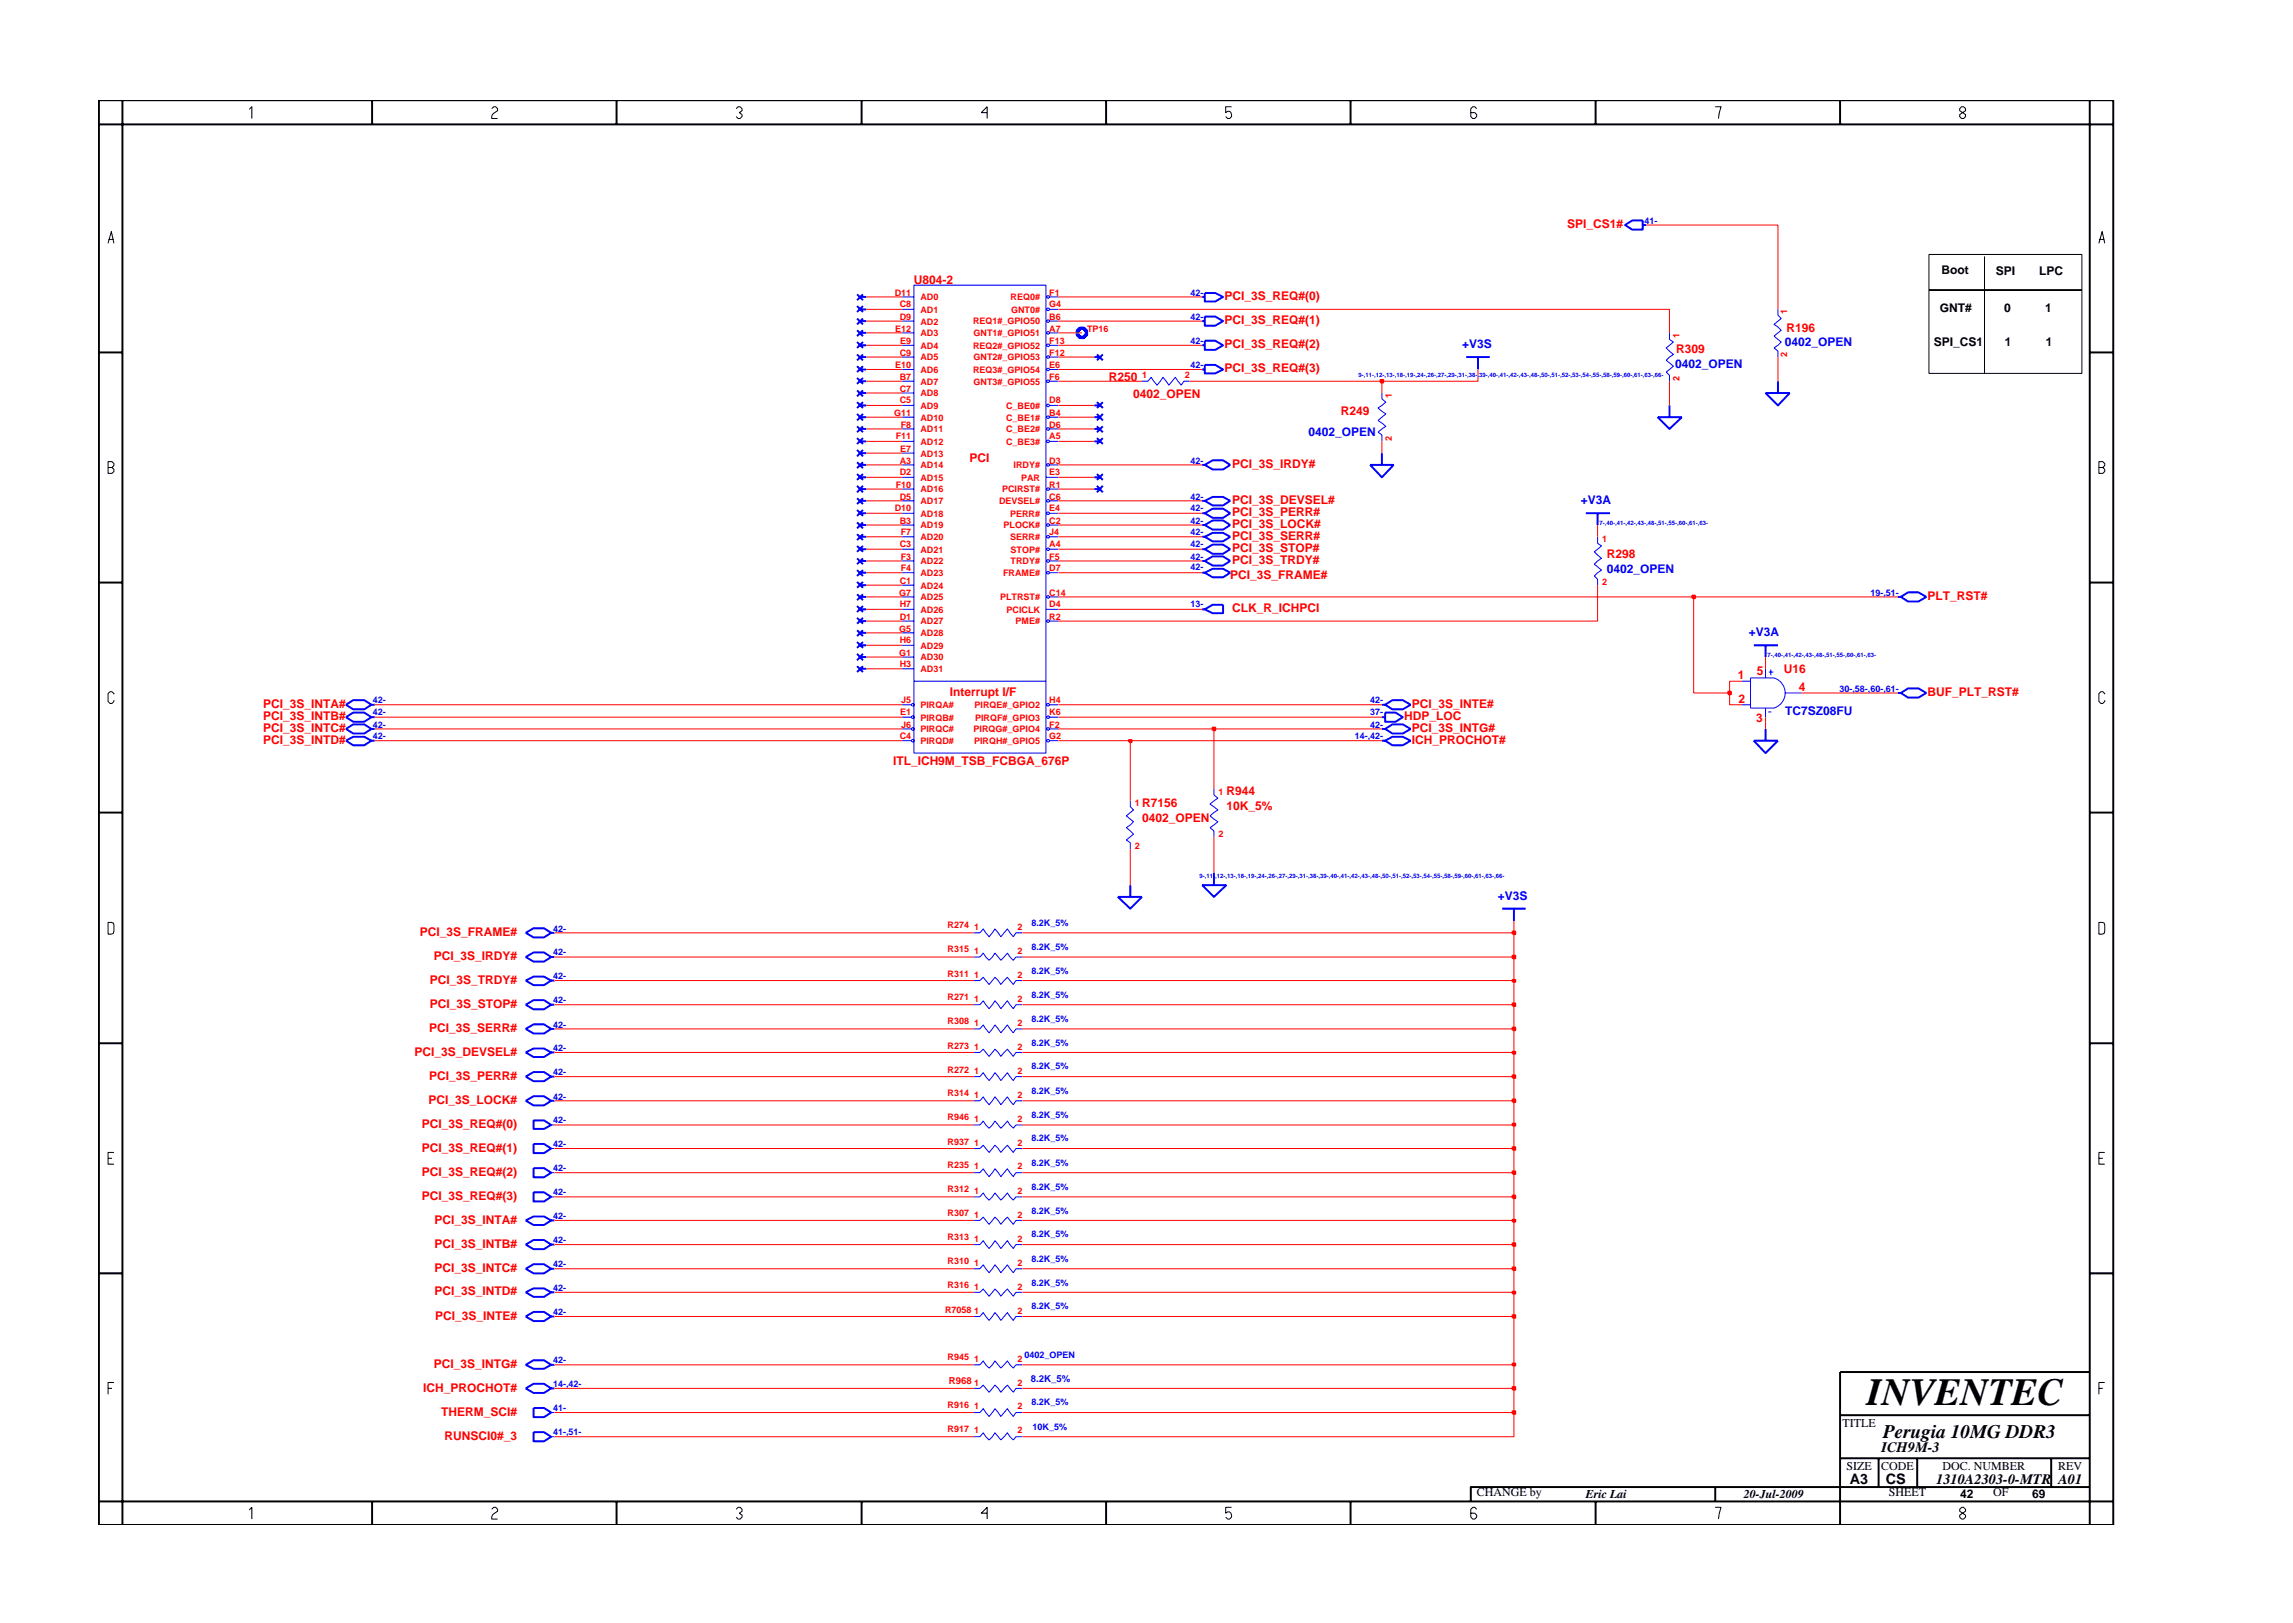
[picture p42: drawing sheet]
<svg xmlns="http://www.w3.org/2000/svg" width="297mm" height="210mm" viewBox="0 0 297 210" stroke-linecap="round" stroke-linejoin="round" font-family="sans-serif">
<defs><g id="words">
<text font-size="5" x="241.8" y="182">INVENTEC</text>
<text font-size="2.5" x="244" y="186.3">Perugia 10MG DDR3</text>
<g font-size="1.9">
<text x="243.7" y="188.1">ICH9M-3</text>
<text x="239.6" y="192.2">A3</text>
<text x="244.3" y="192.3">CS</text>
<text x="250.8" y="192.2">1310A2303-0-MTR</text>
<text x="266.6" y="192.2">A01</text>
</g>
<g font-size="1.6" fill="#f00">
<text x="203" y="29.6">SPI_CS1#</text>
<text x="118.4" y="36.8">U804-2</text>
<text x="158.6" y="38.9">PCI_3S_REQ#(0)</text>
<text x="158.6" y="45.1">PCI_3S_REQ#(2)</text>
<text x="158.6" y="42">PCI_3S_REQ#(1)</text>
<text x="217.1" y="45.7">R309</text>
<text x="231.4" y="43">R196</text>
<text x="143.6" y="49.3">R250</text>
<text x="146.8" y="51.5">0402_OPEN</text>
<text x="158.6" y="48.2">PCI_3S_REQ#(3)</text>
<text x="173.7" y="53.8">R249</text>
<text x="125.6" y="59.9">PCI</text>
<text x="159.6" y="65.3">PCI_3S_DEVSEL#</text>
<text x="159.6" y="60.6">PCI_3S_IRDY#</text>
<text x="159.6" y="66.8">PCI_3S_PERR#</text>
<text x="159.6" y="68.4">PCI_3S_LOCK#</text>
<text x="159.6" y="70">PCI_3S_SERR#</text>
<text x="159.6" y="71.5">PCI_3S_STOP#</text>
<text x="159.4" y="75">PCI_3S_FRAME#</text>
<text x="159.6" y="73.1">PCI_3S_TRDY#</text>
<text x="208.1" y="72.2">R298</text>
<text x="249.7" y="77.7">PLT_RST#</text>
<text x="159.6" y="79.3">CLK_R_ICHPCI</text>
<text x="225.1" y="88">1</text>
<text x="227.6" y="87.4">5</text>
<text x="231.1" y="87.2">U16</text>
<text x="233" y="89.5">4</text>
<text x="34.1" y="94.8">PCI_3S_INTC#</text>
<text x="34.1" y="93.2">PCI_3S_INTB#</text>
<text x="34.1" y="91.7">PCI_3S_INTA#</text>
<text x="123" y="90.2">Interrupt I/F</text>
<text x="181.9" y="93.2">HDP_LOC</text>
<text x="182.9" y="94.8">PCI_3S_INTG#</text>
<text x="182.9" y="91.7">PCI_3S_INTE#</text>
<text x="225.2" y="91.1">2</text>
<text x="227.5" y="93.5">3</text>
<text x="249.7" y="90.2">BUF_PLT_RST#</text>
<text x="34.1" y="96.4">PCI_3S_INTD#</text>
<text x="115.7" y="99.1">ITL_ICH9M_TSB_FCBGA_676P</text>
<text x="182.9" y="96.4">ICH_PROCHOT#</text>
<text x="147.9" y="104.5">R7156</text>
<text x="147.9" y="106.5">0402_OPEN</text>
<text x="158.9" y="104.9">10K_5%</text>
<text x="158.9" y="103">R944</text>
<text x="54.4" y="121.3">PCI_3S_FRAME#</text>
<text x="56.2" y="124.4">PCI_3S_IRDY#</text>
<text x="55.7" y="130.6">PCI_3S_STOP#</text>
<text x="55.7" y="127.4">PCI_3S_TRDY#</text>
<text x="53.7" y="136.8">PCI_3S_DEVSEL#</text>
<text x="55.6" y="133.7">PCI_3S_SERR#</text>
<text x="55.5" y="143">PCI_3S_LOCK#</text>
<text x="55.6" y="139.9">PCI_3S_PERR#</text>
<text x="54.7" y="149.2">PCI_3S_REQ#(1)</text>
<text x="54.7" y="146.2">PCI_3S_REQ#(0)</text>
<text x="54.7" y="155.5">PCI_3S_REQ#(3)</text>
<text x="54.7" y="152.3">PCI_3S_REQ#(2)</text>
<text x="56.3" y="158.5">PCI_3S_INTA#</text>
<text x="56.3" y="161.6">PCI_3S_INTB#</text>
<text x="56.3" y="167.8">PCI_3S_INTD#</text>
<text x="56.3" y="164.8">PCI_3S_INTC#</text>
<text x="56.4" y="171">PCI_3S_INTE#</text>
<text x="56.2" y="177.2">PCI_3S_INTG#</text>
<text x="54.8" y="180.3">ICH_PROCHOT#</text>
<text x="57.2" y="183.4">THERM_SCI#</text>
<text x="57.6" y="186.5">RUNSCI0#_3</text>
</g>
<g font-size="1.6">
<text x="251.5" y="35.5">Boot</text>
<text x="258.5" y="35.6">SPI</text>
<text x="264.2" y="35.7">LPC</text>
<text x="251.3" y="40.4">GNT#</text>
<text x="259.6" y="40.4">0</text>
<text x="264.9" y="40.4">1</text>
<text x="250.5" y="44.8">SPI_CS1</text>
<text x="259.7" y="44.8">1</text>
<text x="265" y="44.8">1</text>
<text x="238.7" y="184.8">TITLE</text>
<text x="239.2" y="190.4">SIZE</text>
<text x="243.7" y="190.4">CODE</text>
<text x="251.6" y="190.4">DOC. NUMBER</text>
<text x="266.6" y="190.4">REV</text>
<text x="191.3" y="193.9">CHANGE by</text>
<text x="205.4" y="194.1">Eric Lai</text>
<text x="225.9" y="194.1">20-Jul-2009</text>
<text x="244.7" y="193.9">SHEET</text>
<text x="253.9" y="194.1">42</text>
<text x="258.2" y="193.9">OF</text>
<text x="263.3" y="194.1">69</text>
</g>
<g font-size="1.6" fill="#00f">
<text x="189.4" y="45.1">+V3S</text>
<text x="217" y="47.7">0402_OPEN</text>
<text x="231.2" y="44.9">0402_OPEN</text>
<text x="169.5" y="56.5">0402_OPEN</text>
<text x="204.8" y="65.3">+V3A</text>
<text x="208.1" y="74.2">0402_OPEN</text>
<text x="226.6" y="82.4">+V3A</text>
<text x="231.3" y="92.7">TC7SZ08FU</text>
<text x="194.1" y="116.6">+V3S</text>
</g>
<g font-size="1.2" fill="#00f">
<text x="213" y="29">41-</text>
<text x="154.2" y="38.3">42-</text>
<text x="154.2" y="41.4">42-</text>
<text x="154.2" y="44.6">42-</text>
<text x="154.2" y="47.6">42-</text>
<text x="154.2" y="64.7">42-</text>
<text x="154.2" y="60.1">42-</text>
<text x="154.2" y="67.8">42-</text>
<text x="154.2" y="66.2">42-</text>
<text x="154.2" y="70.9">42-</text>
<text x="154.2" y="69.4">42-</text>
<text x="154.2" y="72.5">42-</text>
<text x="154.2" y="73.8">42-</text>
<text x="242.3" y="77.2">19-,51-</text>
<text x="154.2" y="78.7">13-</text>
<text x="238.3" y="89.6">30-,58-,60-,61-</text>
<text x="48.3" y="95.8">42-</text>
<text x="48.3" y="92.7">42-</text>
<text x="48.3" y="94.3">42-</text>
<text x="48.3" y="91.1">42-</text>
<text x="175.5" y="95.8">14-,42-</text>
<text x="177.5" y="94.3">42-</text>
<text x="177.5" y="91.1">42-</text>
<text x="177.5" y="92.7">37-</text>
<text x="133.6" y="119.9">8.2K_5%</text>
<text x="71.7" y="123.7">42-</text>
<text x="71.7" y="120.7">42-</text>
<text x="133.6" y="123">8.2K_5%</text>
<text x="71.7" y="130">42-</text>
<text x="71.7" y="126.9">42-</text>
<text x="133.6" y="126.2">8.2K_5%</text>
<text x="133.6" y="129.2">8.2K_5%</text>
<text x="71.7" y="133.1">42-</text>
<text x="71.7" y="136.2">42-</text>
<text x="133.6" y="135.5">8.2K_5%</text>
<text x="133.6" y="132.4">8.2K_5%</text>
<text x="71.7" y="142.4">42-</text>
<text x="71.7" y="139.3">42-</text>
<text x="133.6" y="138.5">8.2K_5%</text>
<text x="133.6" y="141.7">8.2K_5%</text>
<text x="71.7" y="148.6">42-</text>
<text x="71.7" y="145.5">42-</text>
<text x="133.6" y="147.9">8.2K_5%</text>
<text x="133.6" y="144.8">8.2K_5%</text>
<text x="71.7" y="154.8">42-</text>
<text x="71.7" y="151.8">42-</text>
<text x="133.6" y="154.1">8.2K_5%</text>
<text x="133.6" y="151">8.2K_5%</text>
<text x="71.7" y="161.1">42-</text>
<text x="71.7" y="157.9">42-</text>
<text x="133.6" y="157.3">8.2K_5%</text>
<text x="133.6" y="160.3">8.2K_5%</text>
<text x="71.7" y="164.2">42-</text>
<text x="71.7" y="167.2">42-</text>
<text x="133.6" y="163.4">8.2K_5%</text>
<text x="133.6" y="166.6">8.2K_5%</text>
<text x="71.7" y="170.4">42-</text>
<text x="133.6" y="169.6">8.2K_5%</text>
<text x="71.7" y="176.6">42-</text>
<text x="71.7" y="179.7">14-,42-</text>
<text x="132.7" y="175.9">0402_OPEN</text>
<text x="133.5" y="179">8.2K_5%</text>
<text x="71.7" y="182.8">41-</text>
<text x="71.7" y="185.9">41-,51-</text>
<text x="133.6" y="182.1">8.2K_5%</text>
<text x="133.8" y="185.2">10K_5%</text>
</g>
<g font-size="1.2" fill="#f00">
<text x="115.9" y="38.3">D11</text>
<text x="116.6" y="39.8">C8</text>
<text x="116.6" y="41.4">D9</text>
<text x="119.2" y="38.9">AD0</text>
<text x="119.2" y="40.5">AD1</text>
<text x="130.9" y="38.9">REQ0#</text>
<text x="131" y="40.5">GNT0#</text>
<text x="135.9" y="38.3">F1</text>
<text x="135.9" y="39.8">G4</text>
<text x="135.9" y="41.4">B6</text>
<text x="231.5" y="40.7" transform="rotate(-90 231.5 40.7)">1</text>
<text x="116" y="47.6">E10</text>
<text x="116" y="43">E12</text>
<text x="116.6" y="46.1">C9</text>
<text x="116.6" y="44.6">E9</text>
<text x="119.2" y="46.7">AD5</text>
<text x="119.2" y="43.6">AD3</text>
<text x="119.2" y="45.2">AD4</text>
<text x="119.2" y="42">AD2</text>
<text x="126.1" y="42">REQ1#_GPIO50</text>
<text x="126.1" y="45.2">REQ2#_GPIO52</text>
<text x="126.1" y="43.6">GNT1#_GPIO51</text>
<text x="126.1" y="46.7">GNT2#_GPIO53</text>
<text x="135.9" y="43">A7</text>
<text x="135.9" y="46.1">F12</text>
<text x="135.9" y="44.6">F13</text>
<text x="135.9" y="47.6">E6</text>
<text x="140.8" y="43">TP16</text>
<text x="217.5" y="43.8" transform="rotate(-90 217.5 43.8)">1</text>
<text x="231.5" y="46.3" transform="rotate(-90 231.5 46.3)">2</text>
<text x="115.9" y="53.9">G11</text>
<text x="116.6" y="49.2">B7</text>
<text x="116.6" y="50.7">C7</text>
<text x="116.6" y="52.3">C5</text>
<text x="119.2" y="48.3">AD6</text>
<text x="119.2" y="49.8">AD7</text>
<text x="119.2" y="51.4">AD8</text>
<text x="119.2" y="53">AD9</text>
<text x="126.1" y="48.3">REQ3#_GPIO54</text>
<text x="126.1" y="49.8">GNT3#_GPIO55</text>
<text x="130.3" y="53">C_BE0#</text>
<text x="135.9" y="52.3">D8</text>
<text x="135.9" y="49.2">F6</text>
<text x="135.9" y="53.9">B4</text>
<text x="147.9" y="49">1</text>
<text x="153.5" y="49">2</text>
<text x="180.3" y="51.6" transform="rotate(-90 180.3 51.6)">1</text>
<text x="217.5" y="49.4" transform="rotate(-90 217.5 49.4)">2</text>
<text x="116" y="56.9">F11</text>
<text x="116.6" y="58.5">E7</text>
<text x="116.7" y="55.4">F8</text>
<text x="119.2" y="54.5">AD10</text>
<text x="119.2" y="56">AD11</text>
<text x="119.2" y="57.6">AD12</text>
<text x="119.2" y="59.1">AD13</text>
<text x="130.3" y="54.5">C_BE1#</text>
<text x="130.3" y="56">C_BE2#</text>
<text x="130.3" y="57.6">C_BE3#</text>
<text x="135.9" y="55.4">D6</text>
<text x="135.9" y="56.9">A5</text>
<text x="180.3" y="57.2" transform="rotate(-90 180.3 57.2)">2</text>
<text x="116" y="63.2">F10</text>
<text x="116.6" y="60.1">A3</text>
<text x="116.6" y="61.6">D2</text>
<text x="116.6" y="64.7">D5</text>
<text x="119.2" y="60.7">AD14</text>
<text x="119.2" y="62.3">AD15</text>
<text x="119.2" y="63.8">AD16</text>
<text x="119.2" y="65.3">AD17</text>
<text x="129.4" y="65.3">DEVSEL#</text>
<text x="129.8" y="63.8">PCIRST#</text>
<text x="131.3" y="60.7">IRDY#</text>
<text x="132.3" y="62.3">PAR</text>
<text x="135.9" y="60.1">D3</text>
<text x="135.9" y="64.7">C6</text>
<text x="135.9" y="61.6">E3</text>
<text x="135.9" y="63.2">R1</text>
<text x="115.9" y="66.2">D10</text>
<text x="116.6" y="67.8">B3</text>
<text x="116.6" y="70.9">C3</text>
<text x="116.7" y="69.4">F7</text>
<text x="119.2" y="66.9">AD18</text>
<text x="119.2" y="68.5">AD19</text>
<text x="119.2" y="70">AD20</text>
<text x="119.2" y="71.6">AD21</text>
<text x="130" y="68.5">PLOCK#</text>
<text x="130.8" y="66.9">PERR#</text>
<text x="130.8" y="70">SERR#</text>
<text x="130.9" y="71.6">STOP#</text>
<text x="135.9" y="67.8">C2</text>
<text x="135.9" y="66.2">E4</text>
<text x="135.9" y="69.4">J4</text>
<text x="135.9" y="70.9">A4</text>
<text x="207.5" y="70.2">1</text>
<text x="116.5" y="77.2">G7</text>
<text x="116.6" y="75.6">C1</text>
<text x="116.7" y="74">F4</text>
<text x="116.7" y="72.5">F3</text>
<text x="119.2" y="73.1">AD22</text>
<text x="119.2" y="74.6">AD23</text>
<text x="119.2" y="76.2">AD24</text>
<text x="119.2" y="77.8">AD25</text>
<text x="129.6" y="77.8">PLTRST#</text>
<text x="129.9" y="74.6">FRAME#</text>
<text x="130.9" y="73.1">TRDY#</text>
<text x="135.9" y="77.2">C14</text>
<text x="135.9" y="74">D7</text>
<text x="135.9" y="72.5">F5</text>
<text x="207.5" y="75.8">2</text>
<text x="116.5" y="81.8">G5</text>
<text x="116.6" y="78.7">H7</text>
<text x="116.6" y="80.3">D1</text>
<text x="116.6" y="83.3">H6</text>
<text x="119.2" y="79.4">AD26</text>
<text x="119.2" y="80.9">AD27</text>
<text x="119.2" y="82.4">AD28</text>
<text x="130.4" y="79.4">PCICLK</text>
<text x="131.6" y="80.9">PME#</text>
<text x="135.9" y="80.3">R2</text>
<text x="135.9" y="78.7">D4</text>
<text x="116.5" y="84.9">G1</text>
<text x="116.6" y="86.5">H3</text>
<text x="119.2" y="84">AD29</text>
<text x="119.2" y="85.6">AD30</text>
<text x="119.2" y="87.1">AD31</text>
<text x="116.6" y="95.8">C4</text>
<text x="116.6" y="92.7">E1</text>
<text x="116.8" y="91.1">J5</text>
<text x="116.8" y="94.3">J6</text>
<text x="119.2" y="91.7">PIRQA#</text>
<text x="119.2" y="93.3">PIRQB#</text>
<text x="119.2" y="94.9">PIRQC#</text>
<text x="126.1" y="94.9">PIRQG#_GPIO4</text>
<text x="126.2" y="91.7">PIRQE#_GPIO2</text>
<text x="126.3" y="93.3">PIRQF#_GPIO3</text>
<text x="135.9" y="91.1">H4</text>
<text x="135.9" y="92.7">K6</text>
<text x="135.9" y="94.3">F2</text>
<text x="135.9" y="95.8">G2</text>
<text x="119.2" y="96.4">PIRQD#</text>
<text x="126.2" y="96.4">PIRQH#_GPIO5</text>
<text x="147" y="104.5">1</text>
<text x="157.8" y="102.9">1</text>
<text x="147" y="110">2</text>
<text x="157.8" y="108.4">2</text>
<text x="122.8" y="123.4">R315</text>
<text x="122.8" y="120.3">R274</text>
<text x="126.2" y="123.6">1</text>
<text x="126.2" y="120.4">1</text>
<text x="131.8" y="123.6">2</text>
<text x="131.8" y="120.4">2</text>
<text x="122.8" y="126.5">R311</text>
<text x="122.8" y="129.6">R271</text>
<text x="126.2" y="126.7">1</text>
<text x="126.2" y="129.8">1</text>
<text x="131.8" y="126.7">2</text>
<text x="131.8" y="129.8">2</text>
<text x="122.8" y="135.8">R273</text>
<text x="122.8" y="132.7">R308</text>
<text x="126.2" y="136">1</text>
<text x="126.2" y="132.9">1</text>
<text x="131.8" y="136">2</text>
<text x="131.8" y="132.9">2</text>
<text x="122.8" y="139">R272</text>
<text x="122.8" y="142">R314</text>
<text x="126.2" y="139.1">1</text>
<text x="126.2" y="142.2">1</text>
<text x="131.8" y="139.1">2</text>
<text x="131.8" y="142.2">2</text>
<text x="122.8" y="148.3">R937</text>
<text x="122.8" y="145.1">R946</text>
<text x="126.2" y="148.4">1</text>
<text x="126.2" y="145.3">1</text>
<text x="131.8" y="148.4">2</text>
<text x="131.8" y="145.3">2</text>
<text x="122.8" y="154.5">R312</text>
<text x="122.8" y="151.3">R235</text>
<text x="126.2" y="154.6">1</text>
<text x="126.2" y="151.5">1</text>
<text x="131.8" y="154.6">2</text>
<text x="131.8" y="151.5">2</text>
<text x="122.8" y="157.6">R307</text>
<text x="122.8" y="160.6">R313</text>
<text x="126.2" y="157.8">1</text>
<text x="126.2" y="160.9">1</text>
<text x="131.8" y="157.8">2</text>
<text x="131.8" y="160.9">2</text>
<text x="122.8" y="163.8">R310</text>
<text x="122.8" y="166.9">R316</text>
<text x="126.2" y="163.9">1</text>
<text x="126.2" y="167.1">1</text>
<text x="131.8" y="163.9">2</text>
<text x="131.8" y="167.1">2</text>
<text x="122.4" y="170">R7058</text>
<text x="126.2" y="170.2">1</text>
<text x="131.8" y="170.2">2</text>
<text x="122.8" y="176.2">R945</text>
<text x="122.9" y="179.3">R968</text>
<text x="126.2" y="179.5">1</text>
<text x="126.2" y="176.4">1</text>
<text x="131.8" y="179.5">2</text>
<text x="131.8" y="176.4">2</text>
<text x="122.8" y="182.4">R916</text>
<text x="122.8" y="185.5">R917</text>
<text x="126.2" y="182.6">1</text>
<text x="126.2" y="185.7">1</text>
<text x="131.8" y="182.6">2</text>
<text x="131.8" y="185.7">2</text>
</g>
<g font-size=".8" fill="#00f">
<text x="176" y="48.9">9-,11-,12-,13-,18-,19-,24-,26-,27-,29-,31-,38-,39-,40-,41-,42-,43-,48-,50-,51-,52-,53-,54-,55-,58-,59-,60-,61-,63-,66-</text>
<text x="207.2" y="68">7-,40-,41-,42-,43-,48-,51-,55-,60-,61-,63-</text>
<text x="229" y="85.1">7-,40-,41-,42-,43-,48-,51-,55-,60-,61-,63-</text>
<text x="155.4" y="113.7">9-,11-,12-,13-,18-,19-,24-,26-,27-,29-,31-,38-,39-,40-,41-,42-,43-,48-,50-,51-,52-,53-,54-,55-,58-,59-,60-,61-,63-,66-</text>
</g>
</g></defs>
<g fill="none" stroke="#00f" stroke-width=".13">
<path d="M116.9 38.5h1.5M118.4 36.9h17.1v60.7h-17.1zM135.9 38.5h1.2M116.9 40.1h1.5M116.9 41.6h1.5M116.9 43.1h1.5M116.9 44.7h1.5M116.9 46.3h1.5M116.9 47.9h1.5M116.9 49.4h1.5M116.9 50.9h1.5M116.9 52.5h1.5"/>
<path d="M116.9 54h1.5M116.9 55.6h1.5M116.9 57.2h1.5M116.9 58.7h1.5M135.9 40.1h1.2M135.9 41.6h1.2M135.9 43.1h1.2M135.9 44.7h1.2M135.9 46.3h1.2M135.9 47.9h1.2M135.9 49.4h1.2M135.9 52.5h1.2"/>
<path d="M135.9 54h1.2M135.9 55.6h1.2M135.9 57.2h1.2M147.9 49.4h.8l.4-.5 .8 1 .8-1 .7 1 .9-1 .7 1 .4-.5h.7M179 50.9v.8l.5 .4-1 .8 1 .7-1 .9 1 .7-1 .8 .5 .3v.9M216.3 43.1v.9l.5 .3-1 .8 1 .8-1 .8 1 .7-1 .8 .5 .4v.8M230.3 40.1v.7l.4 .5-.9 .7 .9 .8-.9 .7 .9 .8-.9 .8 .5 .4v.8M116.9 60.2h1.5M116.9 61.8h1.5M116.9 63.4h1.5M116.9 64.9h1.5M116.9 66.5h1.5"/>
<path d="M116.9 68h1.5M116.9 69.5h1.5M116.9 71.1h1.5M116.9 72.7h1.5M116.9 74.2h1.5M116.9 75.8h1.5M116.9 77.3h1.5M116.9 78.9h1.5M135.5 61.8h1.6M135.5 78.9h1.6M135.9 60.2h1.2M135.9 63.4h1.2"/>
<path d="M135.9 64.9h1.2M135.9 66.5h1.2M135.9 68h1.2M135.9 69.5h1.2M135.9 71.1h1.2M135.9 72.7h1.2M135.9 74.2h1.2M135.9 77.3h1.2M207 69.5v.9l.5 .3-1 .8 1 .8-1 .8 1 .8-1 .7 .5 .4v.8M116.9 91.3h1.2M116.9 80.5h1.5M116.9 82h1.5"/>
<path d="M116.9 83.6h1.5M116.9 85.1h1.5M116.9 86.6h1.5M116.9 92.9h1.2M116.9 94.4h1.2M116.9 96h1.2M118.4 88.3h17.1M135.9 91.3h1.2M135.9 80.5h1.2M135.9 92.9h1.2M135.9 94.4h1.2M135.9 96h1.2"/>
<path d="M225.7 88.3h1.1M225.7 91.3h1.1M228.7 86.6v1.2M228.7 91.7v1.2M229.1 92.2h.4M229.1 87.1h.6M229.4 86.7v.8M229.9 87.9a2.03 2.03 0 0 1 1.4 1.9 2.03 2.03 0 0 1-1.4 1.9M229.9 87.8h-3.1v3.9h3.1M231.3 89.8h2.1M146.4 103.7v.8l.4 .4-.9 .8 .9 .8-.9 .7 .9 .9-.9 .7 .5 .4v.8M157.3 102.2v.8l.5 .4-1.1 .8 1.1 .7-1.1 .8 1.1 .8-1.1 .7 .6 .4v.8"/>
<path d="M126.2 139.5h.7l.5-.5 .7 1 .8-1 .8 1 .8-1 .8 1 .3-.5h.8M126.2 127h.7l.5-.4 .7 .9 .8-.9 .8 .9 .8-.9 .8 .9 .3-.5h.8M126.2 124h.7l.5-.5 .7 .9 .8-.9 .8 .9 .8-.9 .8 .9 .3-.4h.8M126.2 130.2h.7l.5-.5 .7 1 .8-1 .8 1 .8-1 .8 1 .3-.5h.8M126.2 136.3h.7l.5-.4 .7 .9 .8-.9 .8 .9 .8-.9 .8 .9 .3-.5h.8M126.2 120.8h.7l.5-.5 .7 1.1 .8-1.1 .8 1.1 .8-1.1 .8 1.1 .3-.6h.8M126.2 133.3h.7l.5-.5 .7 1 .8-1 .8 1 .8-1 .8 1 .3-.5h.8M71.4 148.8h.4M71.4 155.1h.4M71.4 151.9h.4M71.4 145.7h.4M126.2 148.8h.7l.5-.4 .7 .9 .8-.9 .8 .9 .8-.9 .8 .9 .3-.5h.8"/>
<path d="M126.2 151.9h.7l.5-.5 .7 1 .8-1 .8 1 .8-1 .8 1 .3-.5h.8M126.2 142.6h.7l.5-.5 .7 1 .8-1 .8 1 .8-1 .8 1 .3-.5h.8M126.2 158.1h.7l.5-.4 .7 .9 .8-.9 .8 .9 .8-.9 .8 .9 .3-.5h.8M126.2 145.7h.7l.5-.5 .7 1 .8-1 .8 1 .8-1 .8 1 .3-.5h.8M126.2 155.1h.7l.5-.6 .7 1 .8-1 .8 1 .8-1 .8 1 .3-.4h.8M126.2 164.4h.7l.5-.5 .7 1 .8-1 .8 1 .8-1 .8 1 .3-.5h.8M126.2 161.2h.7l.5-.5 .7 1 .8-1 .8 1 .8-1 .8 1 .3-.5h.8M126.2 167.4h.7l.5-.4 .7 .9 .8-.9 .8 .9 .8-.9 .8 .9 .3-.5h.8M126.2 179.9h.7l.5-.5 .7 1 .8-1 .8 1 .8-1 .8 1 .3-.5h.8M126.2 176.8h.7l.5-.5 .7 .9 .8-.9 .8 .9 .8-.9 .8 .9 .3-.4h.8M126.2 170.5h.7l.5-.5 .7 1.1 .8-1.1 .8 1.1 .8-1.1 .8 1.1 .3-.6h.8M71.4 186.1h.4"/>
<path d="M71.4 183h.4M126.2 183h.7l.5-.5 .7 1 .8-1 .8 1 .8-1 .8 1 .3-.5h.8M126.2 186.1h.7l.5-.5 .7 .9 .8-.9 .8 .9 .8-.9 .8 .9 .3-.4h.8"/>
<circle cx="135.8" cy="38.5" r=".17"/>
<circle cx="135.8" cy="57.2" r=".17"/>
<circle cx="135.8" cy="47.9" r=".17"/>
<circle cx="135.8" cy="46.3" r=".17"/>
<circle cx="135.8" cy="44.7" r=".17"/>
<circle cx="135.8" cy="43.1" r=".17"/>
<circle cx="135.8" cy="55.6" r=".17"/>
<circle cx="135.8" cy="52.5" r=".17"/>
<circle cx="135.8" cy="40.1" r=".17"/>
<circle cx="135.8" cy="41.6" r=".17"/>
<circle cx="135.8" cy="54" r=".17"/>
<circle cx="135.8" cy="49.4" r=".17"/>
<circle cx="135.8" cy="68" r=".17"/>
<circle cx="135.8" cy="69.5" r=".17"/>
<circle cx="135.8" cy="71.1" r=".17"/>
<circle cx="135.8" cy="66.5" r=".17"/>
<circle cx="135.8" cy="74.2" r=".17"/>
<circle cx="135.8" cy="77.3" r=".17"/>
<circle cx="135.8" cy="64.9" r=".17"/>
<circle cx="135.8" cy="63.4" r=".17"/>
<circle cx="135.8" cy="60.2" r=".17"/>
<circle cx="135.8" cy="72.7" r=".17"/>
<circle cx="118.2" cy="91.3" r=".17"/>
<circle cx="118.2" cy="94.4" r=".17"/>
<circle cx="118.2" cy="92.9" r=".17"/>
<circle cx="118.2" cy="96" r=".17"/>
<circle cx="135.8" cy="94.4" r=".17"/>
<circle cx="135.8" cy="92.9" r=".17"/>
<circle cx="135.8" cy="80.5" r=".17"/>
<circle cx="135.8" cy="91.3" r=".17"/>
<circle cx="135.8" cy="96" r=".17"/>
</g>
<g fill="none" stroke="#00f" stroke-width=".25">
<path d="M111 38.1l.8 .8M111 39.7l.8 .7M111.4 38.5h.8M111.8 38.1l-.8 .8M111.8 39.7l-.8 .7M155.7 38.5h.4M156.1 38h1.3l1 .5-1 .6h-1.3zM210.5 29.2l.9-.6h1.4v1.1h-1.4zM212.8 29.2h.4M111 52.1l.8 .8M111 56.8l.8 .7M111 42.8l.8 .7"/>
<path d="M111 41.3l.8 .7M111 44.3l.8 .8M111 47.4l.8 .8M111 53.6l.8 .9M111 58.3l.8 .8M111 49l.8 .7M111 50.6l.8 .7M111 55.2l.8 .8M111 59.9l.8 .7M111 45.9l.8 .8M111.4 52.5h.8M111.4 50.9h.8"/>
<path d="M111.4 57.2h.8M111.4 46.3h.8M111.4 43.1h.8M111.4 55.6h.8M111.4 41.6h.8M111.4 44.7h.8M111.4 54h.8M111.4 47.9h.8M111.4 58.7h.8M111.4 49.4h.8M111.4 40.1h.8M111.8 52.1l-.8 .8"/>
<path d="M111.8 56.8l-.8 .7M111.8 42.8l-.8 .7M111.8 41.3l-.8 .7M111.8 44.3l-.8 .8M111.8 47.4l-.8 .8M111.8 53.6l-.8 .9M111.8 58.3l-.8 .8M111.8 49l-.8 .7M111.8 50.6l-.8 .7M111.8 55.2l-.8 .8M111.8 59.9l-.8 .7M111.8 45.9l-.8 .8"/>
<path d="M141.8 52.5h.7M141.8 57.2h.7M141.8 46.3h.7M141.8 55.6h.7M141.8 54h.7M142.1 45.9l.8 .8M142.1 56.8l.8 .7M142.1 52.1l.8 .8M142.1 55.2l.8 .8M142.1 53.6l.8 .9M142.9 52.1l-.8 .8M142.9 45.9l-.8 .8"/>
<path d="M142.9 56.8l-.8 .7M142.9 55.2l-.8 .8M142.9 53.6l-.8 .9M155.7 41.6h.4M155.7 44.7h.4M155.7 47.9h.4M156.1 41h1.3l1 .6-1 .6h-1.3zM156.1 44.1h1.3l1 .6-1 .6h-1.3zM156.1 47.3h1.3l1 .6-1 .5h-1.3zM179 58.7v1.5M189.9 46.3h3.1M191.5 46.3v1.6"/>
<path d="M214.7 54h3.2l-1.6 1.6zM216.3 52.5v1.5M228.7 50.9h3.1l-1.5 1.6zM230.3 49.4v1.5M111 62.9l.8 .9M111 73.9l.8 .7M111 75.4l.8 .7M111 61.4l.8 .8M111 78.5l.8 .8M111 66.1l.8 .7M111 72.3l.8 .8M111 69.2l.8 .8"/>
<path d="M111 77l.8 .8M111 64.5l.8 .8M111 70.7l.8 .8M111 67.7l.8 .7M111.4 63.4h.8M111.4 74.2h.8M111.4 69.5h.8M111.4 78.9h.8M111.4 75.8h.8M111.4 68h.8M111.4 61.8h.8M111.4 66.5h.8"/>
<path d="M111.4 72.7h.8M111.4 71.1h.8M111.4 64.9h.8M111.4 77.3h.8M111.4 60.2h.8M111.8 62.9l-.8 .9M111.8 73.9l-.8 .7M111.8 77l-.8 .8M111.8 75.4l-.8 .7M111.8 61.4l-.8 .8M111.8 78.5l-.8 .8M111.8 66.1l-.8 .7"/>
<path d="M111.8 72.3l-.8 .8M111.8 69.2l-.8 .8M111.8 64.5l-.8 .8M111.8 70.7l-.8 .8M111.8 67.7l-.8 .7M141.8 63.4h.7M141.8 61.8h.7M142.1 62.9l.8 .9M142.1 61.4l.8 .8M142.9 62.9l-.8 .9M142.9 61.4l-.8 .8M155.7 74.2h.4"/>
<path d="M155.7 69.5h.4M155.7 78.9h.4M155.7 68h.4M155.7 66.5h.4M155.7 72.7h.4M155.7 71.1h.4M155.7 64.9h.4M155.7 60.2h.4M156.1 69.5l1-.5h1.3l1 .5-1 .6h-1.3zM156.1 78.9l1-.6h1.3v1.1h-1.3zM156.1 68l1-.6h1.3l1 .6-1 .6h-1.3zM156.1 66.5l1-.6h1.3l1 .6-1 .6h-1.3z"/>
<path d="M156.1 72.7l1-.6h1.3l1 .6-1 .6h-1.3zM156.1 71.1l1-.5h1.3l1 .5-1 .6h-1.3zM156.1 64.9l1-.5h1.3l1 .5-1 .6h-1.3zM156.1 74.2l1-.5h1.3l1 .5-1 .6h-1.3zM156.1 60.2l1-.6h1.3l1 .6-1 .6h-1.3zM177.5 60.2h3l-1.5 1.6zM205.4 66.5h3.2M207 66.5v1.5M245.8 77.3h.4M246.2 77.3l1-.6h1.3l1 .6-1 .6h-1.3zM44.8 91.3l.9-.6h1.5l.9 .6-.9 .6h-1.5zM44.8 96l.9-.6h1.5l.9 .6-.9 .5h-1.5z"/>
<path d="M44.8 92.9l.9-.6h1.5l.9 .6-.9 .6h-1.5zM44.8 94.4l.9-.6h1.5l.9 .6-.9 .6h-1.5zM48.1 91.3h.4M48.1 96h.4M48.1 94.4h.4M48.1 92.9h.4M111 83.2l.8 .7M111 81.6l.8 .8M111 80l.8 .8M111 86.3l.8 .8M111 84.7l.8 .8M111.4 83.6h.8"/>
<path d="M111.4 82h.8M111.4 80.5h.8M111.4 86.6h.8M111.4 85.1h.8M111.8 83.2l-.8 .7M111.8 81.6l-.8 .8M111.8 80l-.8 .8M111.8 86.3l-.8 .8M111.8 84.7l-.8 .8M179 91.3h.4M179 96h.4M179 94.4h.4"/>
<path d="M179 92.9h.4M179.4 94.4l1-.6h1.3l1 .6-1 .6h-1.3zM179.4 91.3l1-.6h1.3l1 .6-1 .6h-1.3zM179.4 92.3h1.4l.9 .6-.9 .6h-1.4zM179.4 96l1-.6h1.3l1 .6-1 .5h-1.3zM227.2 96h3.1l-1.6 1.6zM227.2 83.6h3.1M228.7 83.6v1.5M228.7 94.4v1.6M245.8 89.8h.4M246.2 89.8l1-.6h1.3l1 .6-1 .6h-1.3zM144.8 116.2h3.1l-1.5 1.5z"/>
<path d="M146.4 114.7v1.5M155.7 114.7h3.2l-1.6 1.5zM157.3 113.1v1.6M194.6 117.7h3M196.1 117.7v1.6M68.1 133.3l1-.6h1.4l.9 .6-.9 .6h-1.4zM68.1 139.5l1-.6h1.4l.9 .6-.9 .6h-1.4zM68.1 127l1-.5h1.4l.9 .5-.9 .6h-1.4zM68.1 130.2l1-.6h1.4l.9 .6-.9 .6h-1.4zM68.1 124l1-.6h1.4l.9 .6-.9 .6h-1.4zM68.1 120.8l1-.5h1.4l.9 .5-.9 .6h-1.4zM68.1 136.3l1-.5h1.4l.9 .5-.9 .6h-1.4z"/>
<path d="M71.4 133.3h.4M71.4 139.5h.4M71.4 127h.4M71.4 130.2h.4M71.4 124h.4M71.4 120.8h.4M71.4 136.3h.4M68.1 158.1l1-.5h1.4l.9 .5-.9 .6h-1.4zM68.1 142.6l1-.6h1.4l.9 .6-.9 .6h-1.4zM69.1 148.2h1.4l.9 .6-.9 .6h-1.4zM69.1 154.5h1.4l.9 .6-.9 .5h-1.4zM69.1 151.3h1.4l.9 .6-.9 .6h-1.4z"/>
<path d="M69.1 145.1h1.4l.9 .6-.9 .5h-1.4zM71.4 158.1h.4M71.4 142.6h.4M68.1 161.2l1-.6h1.4l.9 .6-.9 .6h-1.4zM68.1 167.4l1-.5h1.4l.9 .5-.9 .6h-1.4zM68.1 179.9l1-.6h1.4l.9 .6-.9 .6h-1.4zM68.1 170.5l1-.5h1.4l.9 .5-.9 .6h-1.4zM68.1 164.4l1-.6h1.4l.9 .6-.9 .6h-1.4zM68.1 176.8l1-.6h1.4l.9 .6-.9 .5h-1.4zM71.4 161.2h.4M71.4 167.4h.4M71.4 179.9h.4"/>
<path d="M71.4 170.5h.4M71.4 164.4h.4M71.4 176.8h.4M69.1 185.5h1.4l.9 .6-.9 .6h-1.4zM69.1 182.4h1.4l.9 .6-.9 .6h-1.4z"/>
</g>
<path d="M139.7 42.7l.2-.2h.5l.3 .4v.5l-.3 .3h-.5l-.3-.3v-.5z" fill="none" stroke="#00f" stroke-width=".42"/>
<path d="M71.8 186.1h54.4M71.8 183h54.4M132.4 183h63.7v3.1h-63.7" fill="none" stroke="#f00" stroke-width=".13"/>
<path d="M195.9 182.8h.4v.4h-.4z" fill="#8e2323"/>
<path d="M195.9 182.8h.4v.4h-.4z" fill="none" stroke="#f00" stroke-width=".25"/>
<path d="M71.8 179.9h54.4M132.4 179.9h63.7v3.1" fill="none" stroke="#f00" stroke-width=".13"/>
<path d="M195.9 179.7h.4v.3h-.4z" fill="#8e2323"/>
<path d="M195.9 179.7h.4v.3h-.4z" fill="none" stroke="#f00" stroke-width=".25"/>
<path d="M71.8 176.8h54.4M132.4 176.8h63.7v3.1" fill="none" stroke="#f00" stroke-width=".13"/>
<path d="M195.9 176.6h.4v.3h-.4z" fill="#8e2323"/>
<path d="M195.9 176.6h.4v.3h-.4z" fill="none" stroke="#f00" stroke-width=".25"/>
<path d="M71.8 170.5h54.4M132.4 170.5h63.7v6.3" fill="none" stroke="#f00" stroke-width=".13"/>
<path d="M195.9 170.4h.4v.3h-.4z" fill="#8e2323"/>
<path d="M195.9 170.4h.4v.3h-.4z" fill="none" stroke="#f00" stroke-width=".25"/>
<path d="M71.8 167.4h54.4M132.4 167.4h63.7v3.1" fill="none" stroke="#f00" stroke-width=".13"/>
<path d="M195.9 167.3h.4v.3h-.4z" fill="#8e2323"/>
<path d="M195.9 167.3h.4v.3h-.4z" fill="none" stroke="#f00" stroke-width=".25"/>
<path d="M71.8 164.4h54.4M132.4 164.4h63.7v3" fill="none" stroke="#f00" stroke-width=".13"/>
<path d="M195.9 164.2h.4v.3h-.4z" fill="#8e2323"/>
<path d="M195.9 164.2h.4v.3h-.4z" fill="none" stroke="#f00" stroke-width=".25"/>
<path d="M71.8 161.2h54.4M132.4 161.2h63.7v3.2" fill="none" stroke="#f00" stroke-width=".13"/>
<path d="M195.9 161.1h.4v.3h-.4z" fill="#8e2323"/>
<path d="M195.9 161.1h.4v.3h-.4z" fill="none" stroke="#f00" stroke-width=".25"/>
<path d="M71.8 158.1h54.4M132.4 158.1h63.7v3.1" fill="none" stroke="#f00" stroke-width=".13"/>
<path d="M195.9 158h.4v.3h-.4z" fill="#8e2323"/>
<path d="M195.9 158h.4v.3h-.4z" fill="none" stroke="#f00" stroke-width=".25"/>
<path d="M71.8 155.1h54.4M132.4 155.1h63.7v3" fill="none" stroke="#f00" stroke-width=".13"/>
<path d="M195.9 154.9h.4v.3h-.4z" fill="#8e2323"/>
<path d="M195.9 154.9h.4v.3h-.4z" fill="none" stroke="#f00" stroke-width=".25"/>
<path d="M71.8 151.9h54.4M132.4 151.9h63.7v3.2" fill="none" stroke="#f00" stroke-width=".13"/>
<path d="M195.9 151.8h.4v.3h-.4z" fill="#8e2323"/>
<path d="M195.9 151.8h.4v.3h-.4z" fill="none" stroke="#f00" stroke-width=".25"/>
<path d="M71.8 148.8h54.4M132.4 148.8h63.7v3.1" fill="none" stroke="#f00" stroke-width=".13"/>
<path d="M195.9 148.6h.4v.4h-.4z" fill="#8e2323"/>
<path d="M195.9 148.6h.4v.4h-.4z" fill="none" stroke="#f00" stroke-width=".25"/>
<path d="M71.8 145.7h54.4M132.4 145.7h63.7v3.1" fill="none" stroke="#f00" stroke-width=".13"/>
<path d="M195.9 145.6h.4v.2h-.4z" fill="#8e2323"/>
<path d="M195.9 145.6h.4v.2h-.4z" fill="none" stroke="#f00" stroke-width=".25"/>
<path d="M71.8 142.6h54.4M132.4 142.6h63.7v3.1" fill="none" stroke="#f00" stroke-width=".13"/>
<path d="M195.9 142.4h.4v.4h-.4z" fill="#8e2323"/>
<path d="M195.9 142.4h.4v.4h-.4z" fill="none" stroke="#f00" stroke-width=".25"/>
<path d="M71.8 139.5h54.4M132.4 139.5h63.7v3.1" fill="none" stroke="#f00" stroke-width=".13"/>
<path d="M195.9 139.3h.4v.3h-.4z" fill="#8e2323"/>
<path d="M195.9 139.3h.4v.3h-.4z" fill="none" stroke="#f00" stroke-width=".25"/>
<path d="M71.8 136.3h54.4M132.4 136.3h63.7v3.2" fill="none" stroke="#f00" stroke-width=".13"/>
<path d="M195.9 136.3h.4v.2h-.4z" fill="#8e2323"/>
<path d="M195.9 136.3h.4v.2h-.4z" fill="none" stroke="#f00" stroke-width=".25"/>
<path d="M71.8 133.3h54.4M132.4 133.3h63.7v3" fill="none" stroke="#f00" stroke-width=".13"/>
<path d="M195.9 133.1h.4v.4h-.4z" fill="#8e2323"/>
<path d="M195.9 133.1h.4v.4h-.4z" fill="none" stroke="#f00" stroke-width=".25"/>
<path d="M71.8 130.2h54.4M132.4 130.2h63.7v3.1" fill="none" stroke="#f00" stroke-width=".13"/>
<path d="M195.9 130h.4v.3h-.4z" fill="#8e2323"/>
<path d="M195.9 130h.4v.3h-.4z" fill="none" stroke="#f00" stroke-width=".25"/>
<path d="M71.8 127h54.4M132.4 127h63.7v3.2" fill="none" stroke="#f00" stroke-width=".13"/>
<path d="M195.9 126.9h.4v.3h-.4z" fill="#8e2323"/>
<path d="M195.9 126.9h.4v.3h-.4z" fill="none" stroke="#f00" stroke-width=".25"/>
<path d="M71.8 124h54.4M132.4 124h63.7v3" fill="none" stroke="#f00" stroke-width=".13"/>
<path d="M195.9 123.8h.4v.3h-.4z" fill="#8e2323"/>
<path d="M195.9 123.8h.4v.3h-.4z" fill="none" stroke="#f00" stroke-width=".25"/>
<path d="M71.8 120.8h54.4M132.4 120.8h63.7v3.2" fill="none" stroke="#f00" stroke-width=".13"/>
<path d="M195.9 120.7h.4v.3h-.4z" fill="#8e2323"/>
<path d="M195.9 120.7h.4v.3h-.4z" fill="none" stroke="#f00" stroke-width=".25"/>
<path d="M48.5 96h68.4M137.1 96h9.3v7.7M157.3 94.4v7.8M146.4 110v4.7M157.3 108.4v4.7M196.1 119.3v1.5" fill="none" stroke="#f00" stroke-width=".13"/>
<path d="M146.2 95.9h.4v.2h-.4z" fill="#8e2323"/>
<path d="M146.2 95.9h.4v.2h-.4z" fill="none" stroke="#f00" stroke-width=".25"/>
<path d="M48.5 94.4h68.4M137.1 94.4h20.2M146.4 96h32.6" fill="none" stroke="#f00" stroke-width=".13"/>
<path d="M157.1 94.3h.3v.3h-.3z" fill="#8e2323"/>
<path d="M157.1 94.3h.3v.3h-.3z" fill="none" stroke="#f00" stroke-width=".25"/>
<path d="M219.4 77.3v12.5h4.7v1.5h1.6M48.5 92.9h68.4M48.5 91.3h68.4M137.1 92.9h41.9M137.1 91.3h41.9M157.3 94.4h21.7M228.7 92.9v1.5" fill="none" stroke="#f00" stroke-width=".13"/>
<path d="M223.9 89.6h.3v.3h-.3z" fill="#8e2323"/>
<path d="M223.9 89.6h.3v.3h-.3z" fill="none" stroke="#f00" stroke-width=".25"/>
<g fill="none" stroke="#f00" stroke-width=".13">
<path d="M112.2 78.9h4.7M112.2 77.3h4.7M137.1 78.9h18.6M137.1 77.3h82.3M207 75.8v4.7h-69.9M112.2 86.6h4.7M112.2 85.1h4.7M112.2 83.6h4.7M112.2 82h4.7M112.2 80.5h4.7M225.7 88.3h-1.6v1.5M228.7 85.1v1.5"/>
<path d="M233.4 89.8h12.4"/>
</g>
<path d="M219.2 77.2h.4v.3h-.4z" fill="#8e2323"/>
<path d="M219.2 77.2h.4v.3h-.4z" fill="none" stroke="#f00" stroke-width=".25"/>
<g fill="none" stroke="#f00" stroke-width=".13">
<path d="M112.2 58.7h4.7M112.2 57.2h4.7M112.2 55.6h4.7M112.2 54h4.7M112.2 52.5h4.7M112.2 50.9h4.7M112.2 49.4h4.7M137.1 57.2h4.7M137.1 55.6h4.7M137.1 54h4.7M137.1 52.5h4.7M137.1 49.4h10.8"/>
<path d="M154.1 49.4h24.9v1.5M179 57.2v1.5M216.3 49.4v3.1M112.2 75.8h4.7M112.2 74.2h4.7M112.2 72.7h4.7M112.2 71.1h4.7M112.2 69.5h4.7M112.2 68h4.7M112.2 66.5h4.7M112.2 64.9h4.7M112.2 63.4h4.7"/>
<path d="M112.2 61.8h4.7M112.2 60.2h4.7M137.1 74.2h18.6M137.1 72.7h18.6M137.1 71.1h18.6M137.1 69.5h18.6M137.1 68h18.6M137.1 66.5h18.6M137.1 64.9h18.6M137.1 63.4h4.7M137.1 61.8h4.7M137.1 60.2h18.6"/>
<path d="M207 68v1.5M219.4 77.3h26.4"/>
</g>
<path d="M178.8 49.2h.4v.4h-.4z" fill="#8e2323"/>
<path d="M178.8 49.2h.4v.4h-.4z" fill="none" stroke="#f00" stroke-width=".25"/>
<g fill="none" stroke="#f00" stroke-width=".13">
<path d="M112.2 38.5h4.7M137.1 38.5h18.6M213.2 29.2h17.1v10.9M112.2 47.9h4.7M112.2 46.3h4.7M112.2 44.7h4.7M112.2 43.1h4.7M112.2 41.6h4.7M112.2 40.1h4.7M137.1 47.9h18.6M137.1 46.3h4.7M137.1 44.7h18.6"/>
<path d="M137.1 43.1h3.1M137.1 40.1h79.2v3M137.1 41.6h18.6M191.5 47.9v1.5h-12.5M230.3 46.3v3.1"/>
</g>
<g fill="none" stroke="#000" stroke-width=".25">
<path d="M12.8 13h261v184.6h-261zM12.8 16.1h261M15.9 13v184.6M48.2 13v3.1M79.9 13v3.1M111.6 13v3.1M143.3 13v3.1M174.9 13v3.1M206.7 13v3.1M238.4 13v3.1M270.7 13v184.6M12.8 45.7h3.1"/>
<path d="M270.7 45.7h3.1M12.8 75.5h3.1M270.7 75.5h3.1M12.8 105.3h3.1M270.7 105.3h3.1M12.8 135.2h3.1M270.7 135.2h3.1M12.8 165h3.1M270.7 165h3.1M270.7 177.7h-32.3v19.9M12.8 194.5h261M48.2 194.5v3.1"/>
<path d="M79.9 194.5v3.1M111.6 194.5v3.1M143.3 194.5v3.1M174.9 194.5v3.1M206.7 194.5v3.1M222.2 192.6v1.9M238.4 183.3h32.3M238.4 188.9h32.3M243.4 188.9v3.7M248.4 188.9v3.7M265.7 188.9v3.7M270.7 192.6h-80.2v1.9"/>
</g>
<g fill="none" stroke="#000" stroke-width=".13">
<path d="M32.3 14.2l.3-.4v1.6M63.7 14.1l.3-.3h.2l.3 .3v.2l-.5 .4-.3 .4v.3h.8M95.4 14.1l.2-.3h.3l.2 .3v.2l-.3 .3 .3 .2v.3l-.2 .3h-.3l-.2-.3M127.9 14.6h-.8l.8-.8v1.6M159.5 13.8h-.7v.8l.2-.2a.5 .5 0 0 1 .5 .7l-.2 .3h-.3l-.2-.3M191.3 14.1l-.3-.3h-.2l-.3 .3v1l.3 .3h.2l.3-.3v-.3l-.3-.2h-.5M222.2 13.8h.8l-.4 1.6M253.9 14.1l.2-.3h.3l.2 .3v.2l-.7 .5v.3l.2 .3h.3l.2-.3v-.3l-.7-.5zM14 31.5l.4-1.5 .4 1.5M14.1 31h.6M249.9 33h19.8v4.5h-19.8zM249.9 37.6h19.8v10.8h-19.8z"/>
<path d="M257.1 33.2v15.2M271.9 31.5l.4-1.5 .4 1.5M272 31h.6M14 59.8h.5l.3 .3v.2l-.3 .3 .3 .2v.3l-.3 .2h-.5zM14 60.6h.5M271.9 60.6h.5l.3-.3v-.2l-.3-.3h-.5v1.5h.5l.3-.2v-.3l-.3-.2M14.8 89.9l-.3-.3h-.2l-.3 .3v1l.3 .2h.2l.3-.2v-.2M272.7 89.9l-.3-.3h-.3l-.2 .3v1l.2 .2h.3l.3-.2v-.2M14 119.5l.7 .1 .1 .2-.1 1.1-.7 .1zM271.9 119.5l.7 .1 .1 .2-.1 1.1-.7 .1zM14 150.1h.5M14.8 149.3h-.8v1.5h.8"/>
<path d="M271.9 150.1h.5M272.7 149.3h-.8v1.5h.8M14 179.9h.5M14.8 179.1h-.8v1.5M271.9 179.9h.5M272.7 179.1h-.8v1.5M32.3 195.6l.3-.3v1.5M63.7 195.5l.3-.2h.2l.3 .2v.3l-.7 .5-.1 .2v.3h.8M95.4 195.5l.2-.2h.3l.2 .2v.3l-.3 .2 .3 .3v.2l-.2 .3h-.3l-.2-.3M127.9 196h-.8l.8-.7v1.5M159.5 195.3h-.7v.7l.2-.1a.5 .5 0 0 1 .5 .6l-.2 .3h-.3l-.2-.3M191.3 195.5l-.3-.2h-.2l-.3 .2v1l.3 .3h.2l.3-.3v-.2l-.3-.3h-.5"/>
<path d="M222.2 195.3h.8l-.4 1.5M254.1 195.3l-.2 .2v.3l.7 .5v.2l-.2 .3h-.3l-.2-.3v-.2l.7-.5v-.3l-.2-.2z"/>
</g>
<use href="#words"/>
</svg>
